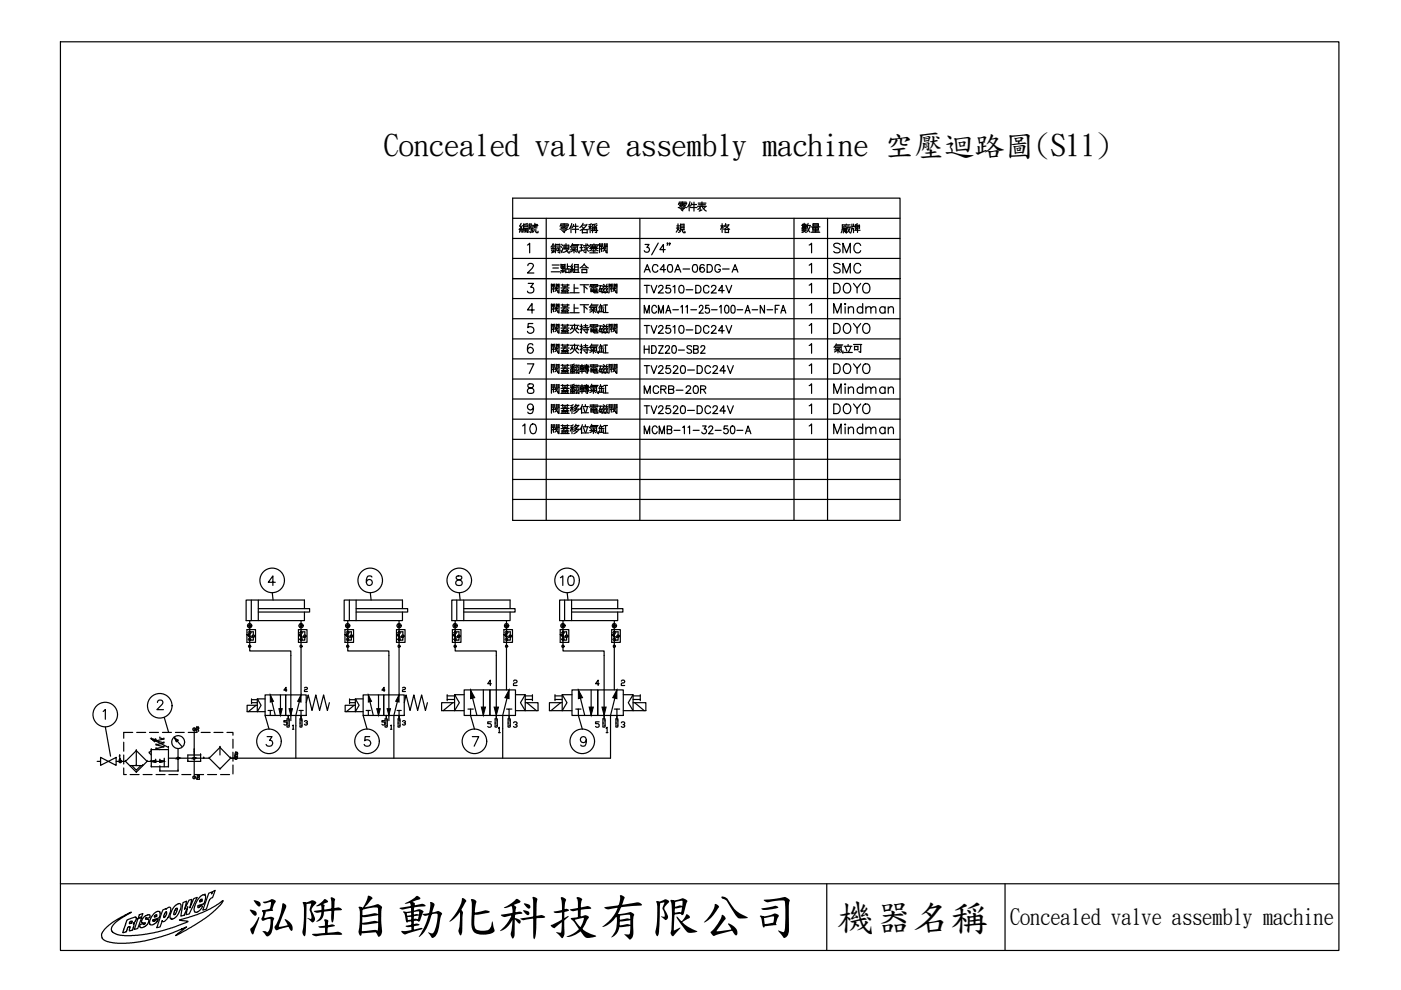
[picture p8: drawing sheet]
<svg xmlns="http://www.w3.org/2000/svg" width="297mm" height="210mm" viewBox="0 0 297 210" stroke-linecap="round" stroke-linejoin="round" font-family="sans-serif">
<defs><g id="words">
<text font-size="19" x="97" y="52.2">編號</text>
<g font-size="11.5">
<text x="166.5" y="53.3">數量</text>
<text x="172.9" y="52.9">廠牌</text>
</g>
<g font-size="10.7">
<text x="52" y="197.5">泓陞自動</text>
<text x="94.8" y="197.5">化科技有限公司</text>
</g>
<text font-size="9.7" x="139.7" y="51.2">規 格</text>
<g font-size="8">
<text x="177.4" y="196.9">機器</text>
<text x="193.5" y="196.9">名稱</text>
</g>
<g font-size="6.4">
<text x="81.4" y="32.8">Concealed valve assembly machine 空壓迴路 (S11)</text>
<text x="213.1" y="32.8">圖</text>
</g>
<g font-size="5.3">
<text x="176" y="59.3">SMC</text>
<text x="176" y="63.5">DOYO</text>
<text x="176" y="67.7">Mindman</text>
<text x="176" y="72">DOYO</text>
<text x="176" y="80.4">DOYO</text>
<text x="176" y="84.7">Mindman</text>
<text x="176" y="88.9">DOYO</text>
<text x="110.1" y="93.1">10</text>
<text x="176" y="93.1">Mindman</text>
</g>
<g font-size="4.9">
<text x="176" y="54.7">SMC</text>
<text x="135.8" y="84.7">MCRB-20R</text>
<text x="117.8" y="125.2">10</text>
</g>
<text font-size="4.8" x="214.2" y="195.8">Concealed valve assembly machine</text>
<text font-size="4.4" x="135.8" y="58.9">AC40A-06DG-A</text>
<g font-size="3.5">
<text x="59.3" y="147.8">4</text>
<text x="63.5" y="147.8">2</text>
<text x="80.1" y="147.8">4</text>
<text x="84.3" y="147.8">2</text>
<text x="59.3" y="154.9">5</text>
<text x="63.5" y="154.9">3</text>
<text x="80.1" y="154.9">5</text>
<text x="84.3" y="154.9">3</text>
</g>
</g></defs>
<path d="M12.8 8.9h271.1v192.6h-271.1z" fill="none" stroke="#000" stroke-width=".25"/>
<g fill="none" stroke="#000" stroke-width=".25">
<path d="M49.4 160.8h80M12.8 187.4h271.1M22.5 196.7l2-1.6 3.3-1.7-2.2 1.3-1.2 1-.7 1-.1 .5 .3 .5 1.4 .6 2.5 .1 2.8-.3 2.9-.5 3.4-1 2.9-1.1 .1-.2h-.2l-1.7-.3 5-1.6 2.8-1.4 1.5-1.1-.6 1.1-2.9 2.5-3.2 2.1-3.3 1.7 2.3-1.8-3.8 1.6-5.2 1.4-3.1 .5h-3.1l-1.6-.3-.8-.4-.4-.4v-1zM26.9 195.1l.7-.3a1.24 1.24 0 0 1 1.2-.3l.1 .4-.4 .7a.17 .17 0 0 0-.2 .2 .17 .17 0 0 0 .1 .2l-.2 1.2h-.3a.24 .24 0 0 1-.3 .2 .24 .24 0 0 1-.2-.3l.1-.7-.4 .3-.3 .8-.4 .2a.18 .18 0 0 1-.3 0 .18 .18 0 0 1 0-.3zM27.5 195.5l.1-.1a.26 .26 0 0 1 .3-.2 .26 .26 0 0 1 .2 .4 .26 .26 0 0 1-.3 .1l-.3 .1zM29.2 194.8l.8-.3-.8 2.4-.7 .2zM29.5 193.9l.8-.2-.3 .7-.7 .2zM30.4 194.5l1-.5a.36 .36 0 0 1 .4 .3 .36 .36 0 0 1-.4 .4h-.1a.22 .22 0 0 0-.3-.1 .22 .22 0 0 0-.1 .3h.2a.46 .46 0 0 1 .5 .3 .46 .46 0 0 1-.2 .6l-.4 .5-.7 .4h-.5l-.2-.3a.38 .38 0 0 1 .4-.5l.4-.1a.18 .18 0 0 0 .2 .2 .18 .18 0 0 0 .1-.3h-.3a.37 .37 0 0 1-.4-.3 .37 .37 0 0 1 .1-.4zM30.8 195.8h.1M32.4 195.2h.1M32.6 193.8l.8-.6 .5 .2-.1 1.1-1.1 .5a.24 .24 0 0 0-.3 .1 .24 .24 0 0 0 .1 .2h.2l.5-.3h.4l-.9 .9-.4 .2-.6-.2 .1-.8zM32.9 194.1a.21 .21 0 0 1 .3-.1 .21 .21 0 0 1 .1 .2 .21 .21 0 0 1-.3 .2 .17 .17 0 0 1-.3-.1 .17 .17 0 0 1 .2-.2z"/>
<path d="M34.5 192.9l.7-.3v.2l.6-.5a.75 .75 0 0 1 .2 1.3 2.48 2.48 0 0 1-1.4 1.8l-.2-.1v-.1l-.1 .1a1.18 1.18 0 0 1-1.1 1.4zM35 193.5a.21 .21 0 0 1 .4-.1 .21 .21 0 0 1-.1 .3l-.2 .5a.21 .21 0 0 1-.2 .3 .21 .21 0 0 1-.2-.3zM36.4 194.9h.1M37 192.1l.8-.4a.57 .57 0 0 1 .6 .2 .57 .57 0 0 1-.1 .7l-.8 1.6-.7 .6-.5 .1-.3-.4 .1-.6zM37.3 192.6a.18 .18 0 0 1 .3 0 .18 .18 0 0 1 0 .3l-.4 .8a.21 .21 0 0 1-.2 .2 .21 .21 0 0 1-.2-.2zM38.8 191.4l.8-.3-.5 1.7 1-1.9 .6-.2-.5 1.8 .9-2 .7-.2-1.7 3.5-.7 .1 .4-1.7-.8 1.9-.7 .1zM42.4 190.9a.22 .22 0 0 1 .2-.3 .22 .22 0 0 1 .3 .2l-.2 .3a.18 .18 0 0 1-.3 .2 .17 .17 0 0 1 0-.3zM42.4 190.1l.6-.4h.4l.2 .3v.5l-.4 1.2-1.2 .3a.25 .25 0 0 0 0 .5 .25 .25 0 0 0 .4-.3 .29 .29 0 0 1 .5-.1 .29 .29 0 0 1-.2 .5l-1 .8-.5-.1-.1-.6 .3-1zM42.7 191.1h.1M43.5 189.8h.1M44.3 189.4l.6-.3v.4l.2-.4 .5-.3-.5 1.5-.7 .5-.6 2-.8 .2zM175.3 187.4v14.1"/>
<path d="M213.1 187.4v14.1"/>
</g>
<!-- layer: CONNECTIONS -->
<g fill="none" stroke="#000" stroke-width=".25">
<circle cx="52.9" cy="132.7" r=".46"/>
<circle cx="52.9" cy="132.7" r=".24"/>
<circle cx="52.9" cy="137" r=".22"/>
<circle cx="63.8" cy="132.7" r=".23"/>
<circle cx="63.8" cy="137" r=".23"/>
<circle cx="63.8" cy="132.7" r=".46"/>
<circle cx="73.7" cy="132.7" r=".46"/>
<circle cx="73.7" cy="132.7" r=".24"/>
<circle cx="73.7" cy="137" r=".22"/>
<circle cx="84.6" cy="132.7" r=".23"/>
<circle cx="84.6" cy="137" r=".23"/>
<circle cx="84.6" cy="132.7" r=".46"/>
<circle cx="96.5" cy="132.7" r=".24"/>
<circle cx="96.5" cy="137" r=".22"/>
<circle cx="96.5" cy="132.7" r=".47"/>
<circle cx="107.4" cy="132.7" r=".46"/>
<circle cx="107.4" cy="137" r=".23"/>
<circle cx="107.4" cy="132.7" r=".23"/>
<circle cx="119.3" cy="132.7" r=".46"/>
<circle cx="119.3" cy="132.7" r=".24"/>
<circle cx="119.4" cy="137" r=".22"/>
<circle cx="130.3" cy="132.7" r=".46"/>
<circle cx="130.3" cy="137" r=".23"/>
<circle cx="130.3" cy="132.7" r=".23"/>
<circle cx="41.1" cy="154.6" r=".29"/>
<circle cx="25.5" cy="161.4" r=".29"/>
<circle cx="41.2" cy="164.8" r=".28"/>
<circle cx="50" cy="160.8" r=".29"/>
</g>
<!-- layer: 1 -->
<g fill="none" stroke="#000" stroke-width=".25">
<path d="M52.4 133.5h1.8v2.7h-1.8zM52.4 134.5l.4 .3-.4-.3 .5 .3-.1 .1zM52.6 134.1a1.01 1.01 0 0 1 0 1.5M52.9 133.9l.1 .1zM52.9 135.7h.1M52.9 134.8l-.5-.3 .4 .4 .1-.1-.5-.3 1.1 .7M52.9 131.6v6.4h8.8v13.7M52.9 134h.8v.6M53 135.7h.1M53.3 134.1a.96 .96 0 0 0-.1 1.5M53.3 127.2v4.4M53.4 134.8l.3 .4 .3-.4"/>
<path d="M53.7 135.2v.5h-.8M54.8 129h10.8v.8h-10.8M54.8 127.2v4.4M63.3 133.5h1.8v2.7h-1.8zM63.3 134.5l.4 .3-.4-.3 .5 .3-.1 .1zM63.5 134.1a.97 .97 0 0 1 0 1.5M63.9 135.7h.1M63.8 135.7l.1 .1zM63.8 133.9l.1 .1zM63.8 134.8l-.5-.3 .4 .4 .2-.1-.6-.3 1 .7M63.8 131.6v5.4M63.8 137.3v10l-1.1 4.4"/>
<path d="M63.8 134h.8v.6M64 135.7h.1M64.2 134.1a.93 .93 0 0 0 0 1.5M64.3 134.8l.3 .4 .4-.4M64.5 129v-1.8h-12.3v4.4h12.3v-1.8M64.6 135.2v.5h-.8M73.1 133.5h1.9v2.7h-1.9zM73.2 134.5l.4 .3-.4-.3 .5 .3-.1 .1zM73.3 134.1a1.01 1.01 0 0 1 .1 1.5M73.6 133.9l.2 .1zM73.7 135.7h.1M73.7 134.8l-.5-.3 .4 .4 .1-.1-.5-.3 1 .7"/>
<path d="M73.7 131.6v6.4h8.8v13.7M73.7 134h.8v.6M73.8 135.7h.1M74.1 134.1a.96 .96 0 0 0-.1 1.5M74.1 127.2v4.4M74.2 134.8l.3 .4 .3-.4M74.5 135.2v.5h-.8M75.5 129h10.9v.8h-10.9M75.5 127.2v4.4M84.1 133.5h1.8v2.7h-1.8zM84.1 134.5l.4 .3-.4-.3 .5 .3-.1 .1zM84.3 134.1a.97 .97 0 0 1 0 1.5"/>
<path d="M84.7 135.7h.1M84.6 135.7l.1 .1zM84.6 133.9l.1 .1zM84.6 134.8l-.5-.3 .4 .4 .2-.1-.6-.3 1 .7M84.6 134h.8v.6M84.6 131.6v5.4M84.6 137.3v10l-1.1 4.4M84.9 134.1a.93 .93 0 0 0 0 1.5M85.1 134.8l.3 .4 .4-.4M85.3 129v-1.8h-12.3v4.4h12.3v-1.8M85.4 135.2v.5h-.8M95.9 133.5h1.8v2.7h-1.8z"/>
<path d="M96 134.5l.4 .3-.4-.3 .5 .3-.1 .1zM96.2 134.1a.97 .97 0 0 1 0 1.5M96.5 135.7h.1M96.5 133.9v.1zM96.5 134.8l-.5-.3 .4 .4 .1-.1-.5-.3 1 .7M96.5 131.6v6.4h8.7v14.4M96.5 134h.8v.6M96.6 135.7h.1M96.8 134.1a.93 .93 0 0 0 0 1.5M96.8 127.2v4.4M97 134.8l.3 .4 .3-.4M97.3 135.2v.5h-.8"/>
<path d="M98.3 129h10.9v.8h-10.9M98.3 127.2v4.4M106.8 133.5h1.9v2.7h-1.9zM106.9 134.5l.4 .3-.4-.3 .5 .3-.1 .1zM107 134.1a.97 .97 0 0 1 0 1.5M107.3 134.8l-.4-.3 .4 .4 .1-.1-.5-.3 1 .7M107.4 135.7h.1M107.4 134h.8v.6M107.4 131.6v5.4M107.4 137.3v9M107.5 135.7h.1M107.8 134.1a.89 .89 0 0 0-.1 1.5"/>
<path d="M107.9 134.8l.3 .4 .3-.4M108.1 129v-1.8h-12.3v4.4h12.3v-1.8M108.2 135.2v.5h-.8M118.8 133.5h1.8v2.7h-1.8zM118.8 134.5l.4 .3-.4-.3 .5 .3-.1 .1zM119 134.1a.97 .97 0 0 1 0 1.5M119.4 135.7h.1M119.3 134.8l-.5-.3 .4 .4 .2-.1-.6-.3 1.1 .7M119.4 131.6v6.4h8.7v14.4M119.4 134h.7v.6M119.5 135.7h.1M119.7 134.1a.93 .93 0 0 0 0 1.5"/>
<path d="M119.7 127.2v4.4M119.8 134.8l.3 .4 .4-.4M120.1 135.2v.5h-.7M121.2 129h10.9v.8h-10.9M121.2 127.2v4.4M129.7 133.5h1.8v2.7h-1.8zM129.7 134.5l.4 .3-.4-.3 .5 .3v.1zM129.9 134.1a.97 .97 0 0 1 0 1.5M130.2 133.9l.1 .1zM130.2 134.8l-.5-.3 .5 .4 .1-.1-.6-.3 1.1 .7M130.3 135.7h.1M130.2 134h.8v.6"/>
<path d="M130.2 131.6v5.4M130.2 137.3v9M130.4 135.7h.1M130.6 134.1a.93 .93 0 0 0 0 1.5M130.7 134.8l.3 .4 .4-.4M131 129v-1.8h-12.4v4.4h12.4v-1.8M131 135.2v.5h-.8M26.2 157.4v1.9M28.1 155.3h-1.9v1.2M28.9 159.1h.1M28.9 159.1l-2.3 2.3M28.9 159.1v3.2"/>
<path d="M28.9 159.1l2.3 2.3M29 155.3h1.9M31.7 159.6h.1M31.7 159.6l.4 .5M31.7 155.3h1.9M32.1 159.1h.1M32.1 156.6h.1M32.1 158.9h.1M32.1 159.1l-.4 .5M32.1 158.9h3.6M32.1 156.6l3.6 1.9M32.1 156.6l.7 .6"/>
<path d="M32.1 156.6l.9 .2M32.1 158.9v3.7M32.8 157.2h.1M33 156.8h.1M33 156.8l-.2 .4M33.1 157.9h.1M33.1 157.1h.1M33.1 158.7h.1M33.1 157.9l1.6 .4M33.1 157.1l1.6 .4M33.1 158.7l.8 .2M33.9 156.5h.1"/>
<path d="M33.9 156.5l.8 .2M34.4 155.3h2M34.7 157.5h.1M34.7 156.7h.1M34.7 158.3h.1M34.7 157.5l-1.6 .4M34.7 156.7l-1.6 .4M34.7 158.3l-1.6 .4M35.7 158.9h.1M35.7 158.5h.1M35.7 158.9v3.7M37 156.5h.1"/>
<path d="M37 156.5l.7 .5M37 156.5l.4 .7M37.1 156.5l1.4 1.8M37.2 155.3h1.9M37.4 157.2h.1M37.7 157h.1M37.7 157l-.3 .2M37.7 158.7v4.8M39.9 155.3h1.9M41.2 159.3v5.5M41.2 158.9h.1M41.2 154.6h.1"/>
<path d="M41.2 154.6v5.7M41.6 154.8h.1M41.6 155h.1M41.6 154.8v.2M41.6 155h.5M41.7 154.2h.1M41.7 154.6h.1M41.7 154.2l-.1 .2M41.7 154.2h.3M41.7 154.6h.3M41.7 154.6l-.1 .2M42 154.2h.1"/>
<path d="M42 154.6h.1M42 154.2l.1 .2M42.1 154.4h.1M42.1 154.5h.1M42.1 155h.1M42.1 154.4v.1M42.1 154.5l-.1 .1M42.7 155.3h1.9M45.4 155.3h1.9M46.6 158.5h.1M46.6 158.5l2.3 2.3M46.6 158.5v1.6"/>
<path d="M46.6 158.5l-2.2 2.3M48.1 155.3h1.3v.6M49.4 156.7v1.9M49.4 159.5v1.9M49.9 159.6h.1M49.9 159.6l-.1 .1M49.9 159.6h.3M50.2 159.6h.1M50.2 159.6l.2 .1M50.4 159.7h.1M50.4 159.9h.1M50.4 159.7v.2"/>
<path d="M50.4 159.9l-.2 .1M53.3 148.2v1M53.3 148.4h1.3M53.3 149h1.3M54.3 149.5l-1.7 1.4M54.6 148.2v2.7h1.6M56.2 147.3h4.4v4.4h-4.4zM56.2 148.2h-1.6l.8 1.3-.8 1.4h-2.2v-1.4h2.2M56.8 150.6h.5v1.1M57.3 150.6h.4M57.3 147.3l1.1 4.4M59.5 147.3v4.4"/>
<path d="M60.6 147.3h4.3v4.4h-4.3zM62.7 153.9v6.9M63.4 150.6h.4v1.1M63.8 150.6h.5M64.9 149l.4-1.7 .9 3.3 .8-3.3 .8 3.3 .8-3.3 .8 3.3 .4-1.6M74.1 148.4h1.2M74.1 149h1.2M74.1 148.2v1M75.1 149.5l-1.7 1.4M75.3 148.2v2.7h1.7M77 147.3h4.4v4.4h-4.4zM77 148.2h-1.7l.8 1.3-.8 1.4h-2.1v-1.4h2.1"/>
<path d="M77.6 150.6h.5v1.1M78.1 150.6h.4M78.1 147.3l1 4.4M80.2 147.3v4.4M81.4 147.3h4.3v4.4h-4.3zM83.5 153.9v6.9M84.2 150.6h.4v1.1M84.6 150.6h.5M85.7 149l.4-1.7 .8 3.3 .8-3.3 .8 3.3 .9-3.3 .8 3.3 .4-1.6M94.8 147.3v1.3M94.8 147.5h1.6M94.8 148.3h1.6"/>
<path d="M96 149l-2 1.7M96.4 147.3v3.4h2M98.4 146.3h5.5v5.4h-5.5zM98.4 147.3h-2l1 1.7-1 1.7h-2.8v-1.7h2.8M99.2 150.3h.6v1.4M99.8 150.3h.6M99.8 146.3l1.3 5.4M102.5 146.3v5.4M103.9 146.3h5.4v5.4h-5.4zM105 152.4h.4v1.7l-.2 .1-.2-.1zM105 153.3h.2M105.2 152.8h.2"/>
<path d="M105.2 153.8h.2M107.4 150.3h.5v2.1M107.7 152.4h.5v1.7l-.3 .1-.2-.1zM107.7 153.3h.2M107.9 146.3l-1.3 5.4v9.1M107.9 152.8h.3M107.9 153.8h.3M108 150.3h.5M109.3 147.3h2.1l-1.1 1.7 1.1 1.7h2.7v-1.7h-2.7M111.4 147.3v3.4h-2.1M111.4 147.5h1.5M111.4 148.3h1.5"/>
<path d="M111.7 149l2 1.7M112.9 147.3v1.3M117.7 147.5h1.5M117.7 148.3h1.5M117.7 147.3v1.3M118.9 149l-2.1 1.7M119.2 147.3v3.4h2.1M121.3 146.3h5.4v5.4h-5.4zM121.3 147.3h-2.1l1 1.7-1 1.7h-2.7v-1.7h2.7M122.1 150.3h.5v1.4M122.6 150.3h.6M122.6 146.3l1.4 5.4"/>
<path d="M125.3 146.3v5.4M126.7 146.3h5.5v5.4h-5.5zM127.8 152.4h.5v1.7l-.2 .1-.3-.1zM127.8 153.3h.3M128.1 152.8h.2M128.1 153.8h.2M130.2 150.3h.6v2.1M130.6 152.4h.4v1.7l-.2 .1-.2-.1zM130.6 153.3h.2M130.8 152.8h.2M130.8 153.8h.2M130.8 146.3l-1.4 5.4v9.1"/>
<path d="M130.8 150.3h.6M132.2 147.3h2l-1 1.7 1 1.7h2.7v-1.7h-2.7M134.2 147.3v3.4h-2M134.2 147.5h1.5M134.2 148.3h1.5M134.6 149l2 1.7M135.7 147.3v1.3M20.6 161.4h.7M21.3 160.6l1.7 .8-1.7 .9zM23 161.4l1.6-.8v1.7zM24.6 161.4h2M25.3 161h.2"/>
<path d="M25.4 160.2h.1M25.4 161h.1M25.4 160.2l-.1 .1M25.4 160.2v.8M25.5 161h.1M25.5 161.4h.1M26.2 162.8v1.4h.6M26.2 160.1v1.9M26.6 161.4h.1M26.6 161.4l2.3 2.3M27.5 162.3h2.8M27.6 164.2h1.9"/>
<path d="M28 162.3l.9 1 1-1M28.9 163.7h.1M28.9 162.3h.1M30.3 162.3h.1M30.3 164.2h1.9M31.2 161.4h.1M31.2 161.4l-2.3 2.3M31.2 161.4h3.6M32.1 161.4h.1M32.1 162.6h.1M32.1 162.6h3.6M32.1 161.4l.9 .2"/>
<path d="M33 161.2h.1M33 161.6h.1M33 161.2l-.9 .2M33 161.2v.4M33.1 164.2h1.9M33.9 162.6h.1M33.9 161.6h.1M33.9 161.2h.1M33.9 163.5h.1M33.9 161.2v.4M33.9 162.6v.9M33.9 161.2l.9 .2"/>
<path d="M33.9 163.5h3.8M34.8 161.4h.1M34.8 161h.1M34.8 161.4l-.9 .2M34.8 161v1.6M35.7 160.8h7.5M35.7 162.6h.1M35.8 164.2h1.9M37.7 160.8h.1M37.7 163.5h.1M38.6 164.2h1.9M39.8 161.4h.1"/>
<path d="M39.8 161.4h2.7M41.2 164.8h.1M41.3 164.2h1.9M41.8 165h.1M41.8 165.2h.1M41.8 165v.2M41.8 165.2h.5M41.9 164.4h.1M41.9 164.9h.1M41.9 164.4l-.1 .2M41.9 164.4h.2M41.9 164.9h.2"/>
<path d="M41.9 164.9l-.1 .1M42.1 164.4h.1M42.1 164.9h.1M42.1 164.4l.2 .2M42.3 164.6h.1M42.3 164.7h.1M42.3 165.2h.1M42.3 164.6v.1M42.3 164.7l-.2 .2M42.5 160.1h.1M42.5 161.4h.1M42.5 160.1h-2.7v1.3"/>
<path d="M42.5 160.1v1.3M43.2 160.8h.1M43.2 160.8h1.2M44 164.2h1.9M44.4 160.8h.1M44.4 160.8l2.2 2.2M46.6 163h.1M46.8 164.2h1.9M48 160.8h.1M48.9 160.8h.1M48.9 160.8l-2.3 2.2M48.9 160.8h1.1"/>
<path d="M49.4 162.2v1.9M49.8 160.2h.1M49.8 160.4h.1M49.8 160.2v.2M49.8 160.4h.6M49.9 160h.1M49.9 160h.3M49.9 160l-.1 .2M50 160.8h.1M50.2 160h.1M50.4 160.4h.1"/>
<circle cx="52.9" cy="135.7" r=".07"/>
<circle cx="52.9" cy="135.8" r=".12"/>
<circle cx="52.9" cy="133.9" r=".11"/>
<circle cx="53.7" cy="134.8" r=".23"/>
<circle cx="63.8" cy="133.9" r=".13"/>
<circle cx="63.8" cy="135.8" r=".12"/>
<circle cx="64.6" cy="134.9" r=".23"/>
<circle cx="73.7" cy="135.7" r=".07"/>
<circle cx="73.7" cy="135.8" r=".12"/>
<circle cx="73.7" cy="133.9" r=".11"/>
<circle cx="74.5" cy="134.8" r=".24"/>
<circle cx="84.6" cy="133.9" r=".13"/>
<circle cx="84.6" cy="135.8" r=".12"/>
<circle cx="85.4" cy="134.9" r=".23"/>
<circle cx="96.5" cy="133.9" r=".11"/>
<circle cx="96.5" cy="135.8" r=".11"/>
<circle cx="96.5" cy="135.8" r=".09"/>
<circle cx="96.5" cy="134" r=".08"/>
<circle cx="97.3" cy="134.8" r=".24"/>
<circle cx="107.4" cy="133.9" r=".05"/>
<circle cx="107.4" cy="135.8" r=".12"/>
<circle cx="107.4" cy="135.7" r=".07"/>
<circle cx="107.4" cy="133.9" r=".11"/>
<circle cx="107.4" cy="133.9" r=".07"/>
<circle cx="108.2" cy="134.9" r=".24"/>
<circle cx="119.3" cy="135.7" r=".07"/>
<circle cx="119.4" cy="135.8" r=".11"/>
<circle cx="119.4" cy="133.9" r=".11"/>
<circle cx="119.4" cy="134" r=".09"/>
<circle cx="119.4" cy="133.9" r=".05"/>
<circle cx="120.2" cy="134.8" r=".23"/>
<circle cx="130.3" cy="135.8" r=".08"/>
<circle cx="130.3" cy="133.9" r=".12"/>
<circle cx="130.3" cy="135.8" r=".12"/>
<circle cx="130.3" cy="133.9" r=".07"/>
<circle cx="131" cy="134.9" r=".23"/>
<circle cx="37.8" cy="157.3" r="1.36"/>
<circle cx="37.8" cy="160.8" r=".2"/>
<circle cx="41.2" cy="160.8" r=".18"/>
</g>
<g fill="#000" stroke="#000" stroke-width=".21">
<path d="M32.1 156.6l.9 .2-.2 .4zM37 156.5l.7 .5-.3 .2zM57.3 147.3l.7 1.4-.7 .2zM59.1 150.3h.7l-.3 1.4zM61.3 150.3h.7l-.3 1.4zM78.1 147.3l.7 1.4-.7 .2zM79.9 150.3h.7l-.4 1.4zM82.1 150.3h.7l-.3 1.4zM99.8 146.3l.9 1.6-.9 .2zM102.1 149.9h.8l-.4 1.8zM104.8 149.9h.9l-.5 1.8zM107.9 146.3v1.8l-.9-.2z"/>
<path d="M122.6 146.3l.9 1.6-.9 .2zM124.9 149.9h.9l-.5 1.8zM127.6 149.9h.9l-.4 1.8zM130.8 146.3v1.8l-.9-.2zM32.1 161.4l.9-.2v.4zM33.9 161.2l.9 .2-.9 .2zM37.6 160.8h.4l-.4 .1zM37.6 160.6h.3l-.3 .2zM37.6 160.6h.3zM37.6 160.8l.3-.2 .1 .2zM41 160.8h.3l-.3 .1zM41 160.9h.3z"/>
<path d="M41 160.8l.3-.2v.2zM41 160.9l.3-.1z"/>
<path d="M37.6 160.9h.3zM37.6 160.9l.4-.1z"/>
<path d="M41 160.6v.2l.3-.2zM41 160.6h.3z"/>
</g>
<g fill="none" stroke="#000" stroke-width=".25">
<path d="M108.7 42h82.1v68.3h-82.1zM108.7 54.8h82.1M108.7 50.6h82.1M108.7 46.3h82.1M115.8 46.3v64M120.9 53h1.3M121.1 52.4h1.3M121.2 52.1h1.4M121.3 48.6h1.4M121.4 51.9h1.4M121.5 48h1.1M121.6 57.8h1.2"/>
<path d="M121.6 53l.6 .5M121.8 56.1h.8M121.8 57.2h.8M121.8 56.6h.8M122 47.5v1.9M122 52.5l-.2 .3M122.4 52.9l.3 .7M122.4 52.3v.7M122.6 56.1v1.7M122.8 53.2v.5M123 51.9h.6M123 52.5h.6"/>
<path d="M123.3 51.9v1.2M123.3 48l.5 .4M123.4 57.8v-.7l1 .1v.6M123.4 57.8h1M123.4 56.8h1M123.5 48.6v.8M123.5 49.3h1M123.5 48.7h1M123.5 47.7h.9M123.6 53l-.6 .3M123.6 47.3l-.7 .9M123.7 52.1h1.1"/>
<path d="M123.8 52.3l.2 .3M123.8 56l.9 .8M123.9 56l-.9 .8M124.1 52.9l-.4 .3M124.2 51.7v1.9l-.3-.2M124.3 52.6l.5 .7M124.5 47.6l-.8 .9-.7 .4M124.5 48.6v.8M124.5 51.7l.2 .3M124.8 52.4l-.4 .3M124.8 48.1h.6M125 53.6h1.7"/>
<path d="M125 52.7h1.8M125.1 48.1l-.3 .6M125.1 47.6v1.7M125.1 48.1l.3 .5M125.2 51.9h1.7M125.2 52.5h1.4M125.2 51.8l-.2 .5M125.3 52.2h1.2M125.4 48.9h1.3M125.4 47.4l-.6 .3M125.5 53.2h.9M125.5 47.7l.2 .3"/>
<path d="M125.6 52v.7l-.6 .5M125.6 48.1v1.2M125.6 48.2h.9M125.6 48.5h.9M125.9 52.9v.7M125.9 47.6l.2 .3M125.9 51.7v.2M126 48.1v.7M126.2 52.7l.6 .5M126.2 52v.7M126.5 48.1v1.2l-.3-.1M126.5 47.4l-1 .2"/>
<path d="M126.6 47.7l-.4 .3M126.9 51.9l-.3 .3M127.1 51.7v1.9M127.1 51.7h.6M127.1 52.3h.6M127.1 52h.6M127.5 52.6v.8M127.6 52.3l-.3 .5M127.7 51.7v.5M127.9 52.4l.2 .5 .4 .4M128.1 51.7h.6M128.1 52.3h.6"/>
<path d="M128.1 52h.6M128.1 52.4l.2 .1M128.1 51.7v.5M128.3 52.7l-.4 .6M128.5 52.6l-.9 .1M128.5 53.1v.2M128.7 51.7v2l-.3-.3M135.7 46.3v64M168.3 46.3v64M171.6 56.2l.5-.3v2M175.5 46.3v64M190.8 59.1h-82.1h82.1"/>
<path d="M108.7 71.9h82.1M108.7 67.6h82.1M108.7 63.3h82.1M108.7 76.1h82.1M111.8 77.1h1.4l-1 2.1M112 60.1h1.1l-.6 .8a.64 .64 0 0 1 .7 .7 .64 .64 0 0 1-.9 .5l-.3-.1-.2-.3M113 68.6h-1l-.1 .9a.72 .72 0 0 1 1.1-.1 .72 .72 0 0 1-.1 1.1 .72 .72 0 0 1-1.1-.3M113 73.2a.59 .59 0 0 0-.9-.2 1.24 1.24 0 0 0 .3 1.9 .63 .63 0 0 0 .7-.6 .63 .63 0 0 0-.6-.6 .63 .63 0 0 0-.7 .5M113.3 65.7h-1.5l1-1.3v2M116.9 60.2v1.9M116.9 64.4v1.9M116.9 68.7v1.9"/>
<path d="M116.9 73v1.9M116.9 77.2v1.9M116.9 60.3h.6M116.9 60.8h.6M116.9 60.6h.6M116.9 64.5h.6M116.9 65h.6M116.9 64.8h.6M116.9 68.8h.6M116.9 69.3h.6M116.9 69.1h.6M116.9 73h.6"/>
<path d="M116.9 73.5h.6M116.9 73.3h.6M116.9 77.3h.6M116.9 77.8h.6M116.9 77.6h.6M117.3 61.2v.7M117.3 65.4v.7M117.3 69.7v.7M117.3 74v.6M117.3 78.2v.7M117.4 60.8l-.3 .5M117.4 65.1l-.3 .5"/>
<path d="M117.4 69.4l-.3 .5M117.4 73.6l-.3 .5M117.4 77.9l-.3 .5M117.5 60.2v.6M117.5 64.4v.6M117.5 68.7v.6M117.5 73v.5M117.5 77.2v.6M117.7 60.9l.2 .5 .4 .4M117.7 65.2l.2 .5 .4 .3v-.2M117.7 69.4l.2 .5 .4 .4M117.7 73.7l.2 .5 .4 .4"/>
<path d="M117.7 77.9l.2 .6 .4 .3v-.2M117.9 60.3h.6M117.9 60.8h.6M117.9 60.6h.6M117.9 60.9l.2 .2M117.9 60.2v.6M117.9 64.4v.6M117.9 68.7v.6M117.9 73v.5M117.9 77.2v.6M117.9 64.5h.6M117.9 65h.6"/>
<path d="M117.9 64.8h.6M117.9 65.2l.2 .1M117.9 68.8h.6M117.9 69.3h.6M117.9 69.1h.6M117.9 69.4l.2 .2M117.9 73h.6M117.9 73.5h.6M117.9 73.3h.6M117.9 73.7l.2 .1M117.9 77.3h.6M117.9 77.8h.6"/>
<path d="M117.9 77.6h.6M117.9 77.9l.2 .2M118.1 61.2l-.5 .6M118.1 65.5l-.5 .5M118.1 69.8l-.5 .5M118.1 74l-.5 .6M118.1 78.3l-.5 .5M118.3 61.1l-.9 .2M118.3 61.6v.2M118.3 70.1v.2M118.3 74.4v.2M118.3 65.4l-.9 .1"/>
<path d="M118.3 69.7l-.9 .1M118.3 73.9l-.9 .2M118.3 78.2l-.9 .1M118.5 60.2v2l-.3-.3M118.5 64.4v2l-.3-.2M118.5 69.4v1.3l-.3-.2M118.5 73.6v1.3l-.3-.2M118.5 77.2v2l-.3-.2M118.5 68.7v.7M118.5 73v.6M118.9 62.1h1.8M118.9 66.4h1.8"/>
<path d="M118.9 70.6h1.8M118.9 74.9h1.8M118.9 79.1h1.8M118.9 60.4h.8M118.9 61.1h1.8M118.9 64.7h.8M118.9 65.3h1.8M118.9 68.9h.8M118.9 69.6h1.8M118.9 73.2h.8M118.9 73.8h1.8M118.9 77.4h.8"/>
<path d="M118.9 78.1h1.8M119.2 62.1v-.4h1.2v.4M119.2 66.4v-.4h1.2v.4M119.2 70.6v-.4h1.2v.4M119.2 74.9v-.4h1.2v.4M119.2 79.1v-.3h1.2v.3M119.3 60.8h1.1M119.3 65h1.1M119.3 69.3h1.1M119.3 73.5h1.1M119.3 77.8h1.1M119.3 60.3v.3"/>
<path d="M119.3 64.5v.4M119.3 68.8v.3M119.3 73v.4M119.3 77.3v.4M119.6 61.7v.4M119.6 66v.4M119.6 70.2v.4M119.6 74.5v.4M119.6 78.8v.3M119.7 61.1l-.4 .4M119.7 65.3l-.4 .5M119.7 69.6l-.4 .4"/>
<path d="M119.7 73.8l-.4 .5M119.7 78.1l-.4 .4M119.8 60.6v.5M119.8 64.8v.5M119.8 69.1v.5M119.8 73.3v.5M119.8 77.6v.5M119.9 60.4h.8M119.9 64.7h.8M119.9 68.9h.8M119.9 73.2h.8M119.9 77.4h.8"/>
<path d="M120 61.7v.4M120 66v.4M120 70.2v.4M120 74.5v.4M120 78.8v.3M120.2 61.3l.4 .3M120.2 65.5l.4 .3M120.2 69.8l.4 .3M120.2 74.1l.4 .3M120.2 78.3l.4 .3M120.3 60.3v.3M120.3 64.5v.4"/>
<path d="M120.3 68.8v.3M120.3 73v.4M120.3 77.3v.4M120.3 61.5l-1.3 .1M120.3 65.7l-1.3 .1M120.3 70l-1.3 .1M120.3 74.3l-1.3 .1M120.3 78.5l-1.3 .1M120.9 62.1h1.9M120.9 66.3h1.9M120.9 69h1.9M120.9 73.2h1.9"/>
<path d="M121 77.9h.8M121 77.6l.1 .1M121 79.1v-.7h.7v.7M121 79.1h.7M121.1 78.8h.6M121.3 69.5l.2 .3M121.3 73.7l.2 .4M121.3 69.2l-.3 .7M121.3 73.4l-.3 .8M121.4 77.4v1.7M121.4 77.9l.5 .4M121.4 77.9l-.5 .4"/>
<path d="M121.7 60.3v1.8M121.7 61.1h.9M121.7 64.5v1.8M121.7 65.3h.9M121.7 77.5l-.1 .2M121.7 77.2l-.8 .2M121.8 77.4h.5M121.8 69.4a1.29 1.29 0 0 1-.9 1.3M121.8 68.7v.8M121.8 73v.1a1.54 1.54 0 0 1-.9 1.8M121.8 69.6l.3 .6 .5 .4M121.8 73.9l.3 .6 .5 .4"/>
<path d="M121.9 77.7l.1 .3M122.1 78.3l-.2 .4M122.3 77.4v1.7h-.3M122.4 69.5l.3 .4M122.4 73.8l.3 .3M122.5 77.4h.3M122.5 77.7l.1 .3M122.5 69.2l-.4 .6M122.5 73.4l-.4 .7M122.7 78.3l-.3 .4M122.8 77.4v1.8l-.4-.2M123 78.8h.8"/>
<path d="M123 69.2h.5M123 73.4h.5M123 60.4h1.8M123 64.6h1.8M123 77.5h.7M123 77.7h.7v.7h-.7zM123.1 78.1h.6M123.3 68.8v1.8l-.3-.1M123.3 73v1.9l-.3-.2M123.4 77.3v1.8M123.5 69.6l-.5 .3M123.5 73.8l-.5 .4"/>
<path d="M123.6 69.9h1.2M123.6 74.2h1.2M123.6 69.5h1.2M123.6 73.7h1.2M123.8 69.1h.8M123.8 73.3h.8M123.8 78.7h1M123.8 60.7l.7 .6M123.8 65l.7 .5M123.9 60.4v1.7M123.9 64.6v1.7M123.9 70.1l.2 .2"/>
<path d="M123.9 74.4l.2 .2M123.9 78.4h.9M123.9 77.4h.8M124 77.7h.7v.5h-.7zM124 77.9h.7M124 78.7l.2 .2M124.1 68.8v.6M124.1 73v.7M124.4 77.3v1.1M124.5 69.6v1l-.4-.1M124.5 73.8v1.1l-.4-.1M124.6 78.4v.7h-.3"/>
<path d="M124.7 78.3l.1 .2M125 65.7h1.3M125 74.3h1.3M125.1 66.2l.6-.5 .6 .5M125.1 74.7l.6-.5 .6 .6M125.1 60.3h1.6M125.1 68.8h1.6M125.1 77.4h1.6M125.2 60.6h1.6M125.2 65.2h1.3M125.2 69.1h1.6M125.2 73.7h1.3"/>
<path d="M125.2 77.6h1.6M125.2 60.5l-.2 .3M125.2 69l-.2 .4M125.2 77.5l-.2 .4M125.3 65.3l.2 .3M125.3 73.8l.2 .3M125.3 61.3h1.3M125.3 61.8h1.3M125.3 61.6h1.3M125.3 64.9h1.3M125.3 69.8h1.3M125.3 70.3h1.3"/>
<path d="M125.3 70.1h1.3M125.3 73.4h1.3M125.3 78.3h1.3M125.3 78.8h1.3M125.3 78.6h1.3M125.3 61.3v.6M125.3 69.8v.6M125.3 78.3v.6M125.3 60.7l.3 .1M125.3 69.2l.3 .1M125.3 77.7l.3 .1M125.5 64.4l-.5 .8"/>
<path d="M125.5 72.9l-.5 .8M125.5 64.7h1.3M125.5 73.2h1.3M125.7 61l-.4 .1M125.7 69.5l-.4 .1M125.7 78l-.4 .1M125.8 65.2v1.2M125.8 73.7v1.2M125.9 60.3v1.6M125.9 68.8v1.6M125.9 77.4v1.5M126.1 61l.5 .1"/>
<path d="M126.1 69.5l.5 .1M126.1 78l.5 .1M126.1 65.3l-.2 .3M126.1 73.8l-.2 .3M126.5 65v.7M126.5 73.5v.8M126.5 60.7l-.4 .1M126.5 69.2l-.4 .2M126.5 77.7l-.4 .2M126.5 65.7l.4 .7M126.5 74.2l.4 .7M126.6 61.3v.6"/>
<path d="M126.6 69.8v.6M126.6 78.3v.6M126.8 61.8v.3h-.7l-.3-.3M126.8 70.3v.3h-.7l-.3-.2M126.8 78.8v.3h-.7l-.3-.2M126.8 60.5l-.2 .3M126.8 69l-.2 .3M126.8 77.5l-.2 .3M126.9 65.9v.5M126.9 74.5v.4M127 65.3h1M127 73.8h1"/>
<path d="M127 60.6h.7M127 69.1h.7M127 77.6h.7M127.2 66.1h.7M127.2 74.6h.7M127.2 65.5v.7M127.2 74.1v.6M127.2 61.8v-.6h.4v.6l-.4 .1M127.2 70.3v-.6h.4v.6l-.4 .1M127.2 78.8v-.6h.4v.6l-.4 .1M127.2 64.9h.7M127.2 73.4h.7"/>
<path d="M127.3 64.5l-.3 .6M127.3 73l-.3 .6M127.3 60.5l-.3 1.1M127.3 69.1l-.3 1M127.3 77.6l-.3 1M127.5 64.8v1.3M127.5 73.3v1.3M127.6 61.8v.1M127.6 70.3v.1M127.6 78.8v.1M127.7 61.1l.3 .4M127.7 69.7l.3 .3"/>
<path d="M127.7 78.2l.3 .3M127.8 60.7h1.1M127.8 69.2h1.1M127.8 77.7h1.1M127.9 66.3h1M127.9 74.8h1M127.9 60.3l.3 .2M127.9 65.5v.7M127.9 74.1v.6M127.9 68.8l.3 .2M127.9 77.3l.3 .2M128 60.6l-.2 .6"/>
<path d="M128 69.2l-.2 .5M128 77.7l-.2 .5M128 64.7h.8M128 73.2h.8M128.1 61.8l.2 .3M128.1 70.3l.2 .3 .5-.1M128.1 78.8l.2 .3M128.2 70.5l-.6 .1M128.2 61.1l-.6 1 .6-.2M128.2 69.6l-.6 1M128.2 78.1l-.6 1 .6-.1M128.4 64.7v1.6"/>
<path d="M128.4 73.2v1.6M128.4 61.1l.3 .4M128.4 69.7l.3 .3M128.4 78.2l.3 .3M128.7 60.6l-.2 .5M128.7 69.2l-.2 .5M128.7 77.7l-.2 .5M128.7 60.3l-.2 .3M128.7 68.8l-.2 .3M128.7 77.3l-.2 .3M128.8 61.8l.2 .3M128.8 70.3l.2 .3"/>
<path d="M128.8 78.8l.2 .3M128.9 61.1l-.6 1 .5-.2M128.9 69.6l-.6 1M128.9 78.1l-.6 1 .5-.1M129.1 60.2v1.9M129.1 68.7v1.9M129.1 77.2v1.9M129.1 60.3h.7M129.1 60.8h.7M129.1 60.6h.7M129.1 68.8h.7M129.1 69.3h.7"/>
<path d="M129.1 69.1h.7M129.1 77.3h.7M129.1 77.8h.7M129.1 77.6h.7M129.6 61.2v.7M129.6 69.7v.7M129.6 78.2v.7M129.7 60.8l-.3 .5M129.7 69.4l-.3 .5M129.7 77.9l-.3 .5M129.8 60.2v.6M129.8 68.7v.6"/>
<path d="M129.8 77.2v.6M130 60.9l.1 .5 .4 .4M130 69.4l.1 .5 .4 .4M130 77.9l.1 .6 .4 .3M130.2 60.3h.6M130.2 60.8h.6M130.2 60.6h.6M130.2 60.9l.2 .2M130.2 60.2v.6M130.2 68.7v.6M130.2 77.2v.6M130.2 68.8h.6"/>
<path d="M130.2 69.3h.6M130.2 69.1h.6M130.2 69.4l.2 .2M130.2 77.3h.6M130.2 77.8h.6M130.2 77.6h.6M130.2 77.9l.2 .2M130.4 61.2l-.5 .6M130.4 69.8l-.5 .5M130.4 78.3l-.5 .5M130.6 61.1l-.9 .2M130.6 61.6v.2"/>
<path d="M130.6 70.1v.2M130.6 78.6v.2M130.6 69.7l-.9 .1M130.6 78.2l-.9 .1M130.8 60.2v2l-.3-.3M130.8 69.4v1.3l-.3-.2M130.8 77.2v2l-.3-.2M130.8 68.7v.7M136.6 66.4v-1.7l.5 1.7 .6-1.7v1.7M136.6 60.5h1.1M136.6 69h1.1M136.6 73.3v1.6"/>
<path d="M136.6 74.1h1M136.6 77.5h1.1M137.1 60.5v1.6M137.1 69v1.7M137.1 77.5v1.7M137.6 73.3v1.6M138 60.5l.6 1.6 .7-1.6M138 69l.6 1.7 .7-1.7M138 77.5l.6 1.7 .7-1.7M138.2 73.3a.82 .82 0 0 1 1 .8 .82 .82 0 0 1-1 .8zM139.2 65.2a.5 .5 0 0 0-.6-.5 .5 .5 0 0 0-.4 .7v.4a.5 .5 0 0 0 .4 .6 .5 .5 0 0 0 .6-.4M139.6 66.4v-1.7l.5 1.7 .6-1.7v1.7"/>
<path d="M139.6 60.9l.3-.4h.4l.3 .3-.2 .6-.8 .7h1.1M139.6 69.4l.3-.4h.4l.3 .3-.2 .6-.8 .8h1.1M139.6 73.3h1l-1 1.6h1M139.6 77.9l.3-.4h.4l.3 .5-1 1.2h1.1M141.1 73.7l.3-.4 .5 .1v.5l-.9 1h1M141.2 66.4l.5-1.7 .5 1.7M141.4 65.8h.7M142.1 60.5h-.8l-.1 .7a.58 .58 0 0 1 .9 0 .58 .58 0 0 1-.1 .9 .58 .58 0 0 1-.9-.3M142.1 69h-.8l-.1 .7a.58 .58 0 0 1 .9 0 .58 .58 0 0 1-.1 .9 .58 .58 0 0 1-.9-.3M142.1 77.5h-.8l-.1 .7a.58 .58 0 0 1 .9 0 .58 .58 0 0 1-.1 .9 .58 .58 0 0 1-.9-.3M142.6 73.3a.48 .48 0 0 1 .7 .3l.1 .4a.71 .71 0 0 1-.5 .9 1.11 1.11 0 0 1-.3-1.6zM142.6 65.7h1.2"/>
<path d="M142.7 60.8l.4-.3v1.6M142.7 69.3l.4-.3v1.7M142.8 77.9l.1-.3 .5-.1 .3 .5-1 1.2h1.1M143.8 74.2h1.3M144.2 60.6a.51 .51 0 0 1 .7 .2l.1 .4a.7 .7 0 0 1-.6 .9 .99 .99 0 0 1-.2-1.5zM144.2 69.1a.51 .51 0 0 1 .7 .2l.1 .4a.73 .73 0 0 1-.6 1 1.04 1.04 0 0 1-.2-1.6zM144.3 65.1l.4-.4v1.7M144.5 77.6a.54 .54 0 0 1 .8 .3v.3a.68 .68 0 0 1-.6 1 1.09 1.09 0 0 1-.2-1.6zM145.4 65.1l.3-.4v1.7M145.5 61.4h1.4M145.5 69.9h1.4M145.8 78.5h1.4"/>
<path d="M146.5 65.7h1.2M146.6 73.5l-.3-.2h-.5l-.1 .2 .1 .4 .7 .3 .1 .5a.63 .63 0 0 1-.9 0M147.1 74.1l.8-.1 .1-.6-.9-.1v1.6l.9-.1v-.6l-.3-.1M147.5 60.5h.6a.85 .85 0 0 1 .5 .8 .85 .85 0 0 1-.5 .8h-.6zM147.5 69h.6a.88 .88 0 0 1 .5 .8 .88 .88 0 0 1-.5 .9h-.6zM147.8 77.5h.6a.88 .88 0 0 1 .5 .9 .88 .88 0 0 1-.5 .8h-.6zM148.3 65.2l.2-.5 .4 .1 .1 .3-.1 .5-.7 .8h.9M148.6 73.7l.3-.4h.4l.1 .3-.2 .5-.7 .8h1M150.3 60.9a.59 .59 0 0 0-.7-.4 .59 .59 0 0 0-.4 .6v.4a.59 .59 0 0 0 .4 .6 .59 .59 0 0 0 .7-.4M150.3 64.7h-.7v.8a.51 .51 0 0 1 .7 0 .51 .51 0 0 1-.1 .7 .51 .51 0 0 1-.7-.1M150.3 69.4a.59 .59 0 0 0-.7-.4 .59 .59 0 0 0-.4 .7v.3a.58 .58 0 0 0 .4 .7 .58 .58 0 0 0 .7-.5M150.7 77.9a.61 .61 0 0 0-.8-.4 .61 .61 0 0 0-.4 .7 .67 .67 0 0 0 .2 .9 .67 .67 0 0 0 1-.3"/>
<path d="M150.9 60.9l.3-.4h.3l.3 .3-.2 .6-.8 .7h1.1M150.9 69.4l.3-.4h.3l.3 .3-.2 .6-.8 .8h1.1M150.9 65.7h1.1M151.2 77.9l.3-.4 .5 .2v.5l-.9 1h1.1M152.6 65.1l.3-.4v1.7M153.5 61.6h-1.2l.8-1.1v1.6M153.5 70.1h-1.2l.8-1.1v1.7M153.8 64.8l.4-.1a1.08 1.08 0 0 1 0 1.7h-.2a1.13 1.13 0 0 1-.2-1.6zM153.8 78.6h-1.2l.8-1.1v1.7M153.9 60.5l.6 1.6 .6-1.6M153.9 69l.6 1.7 .6-1.7M154.2 77.5l.6 1.7 .7-1.7"/>
<path d="M155.1 64.8l.4-.1a1.08 1.08 0 0 1 0 1.7l-.4-.1-.1-.2zM156.3 65.7h1.2M158 66.4l.5-1.7 .5 1.7M158.2 65.8h.7M159.5 65.7h1.1M162.1 64.7v1.7l-.9-1.7v1.7M162.6 65.7h1.2M164.4 65.5h.5M165.2 64.7h-.8v1.7M165.6 66.4l.5-1.7 .5 1.7M165.7 65.8h.7M171.6 60.5l.5-.4v2"/>
<path d="M171.6 64.7l.5-.3v2M171.6 69l.5-.4v2.1M171.6 73.3l.5-.4v2M171.6 77.5l.5-.4v2.1M176.9 74.2h1.3M177.1 73.8l.3 .3M177.6 74.2l.6 .5M177.6 74.2l-.7 .4M177.7 73.7v1.1M178 73.8l-.2 .3M178.3 73.5v.7M178.3 74.2l.4 .6"/>
<path d="M179.2 73.6l.3 .8M180.3 73.6l-.5 1.1M181.2 73.4v.8M181.2 74.1h.7M181.9 73.4v.8M182.5 73v1.7l-.4-.1M108.7 93.1h82.1M108.7 88.9h82.1M108.7 84.6h82.1M108.7 80.4h82.1M108.7 97.4h82.1M112 81.5a.45 .45 0 0 0 .2 .7 .75 .75 0 0 1 .8 .2 .75 .75 0 0 1 .1 .8l-.4 .2-.8-.2a.63 .63 0 0 1 .5-.9l.4-.1a.42 .42 0 0 0 .2-.7z"/>
<path d="M113.1 86.3a.63 .63 0 0 1-.8 .6 .63 .63 0 0 1-.4-.9 .63 .63 0 0 1 1.1 0 1.72 1.72 0 0 1-.2 1.6 .62 .62 0 0 1-.9-.2M116.9 81.5v1.9M116.9 85.7v1.9M116.9 90v1.9M116.9 81.6h.6M116.9 82.1h.6M116.9 81.8h.6M116.9 85.8h.6M116.9 86.3h.6M116.9 86.1h.6M116.9 90.1h.6M116.9 90.4h.6"/>
<path d="M117.3 82.5v.7M117.3 86.7v.7M117.3 91v.7M117.4 82.1l-.3 .5M117.4 86.4l-.3 .5M117.4 90.7l-.3 .5M117.5 81.5v.6M117.5 85.7v.6M117.5 90v.6h-.6M117.7 82.2l.2 .5 .4 .4M117.7 86.5l.2 .5 .4 .3v-.2M117.7 90.7l.2 .5 .4 .4"/>
<path d="M117.9 81.5v.6M117.9 85.7v.6M117.9 90v.6h.6M117.9 81.6h.6M117.9 82.1h.6M117.9 81.8h.6M117.9 82.2l.2 .2M117.9 85.8h.6M117.9 86.3h.6M117.9 86.1h.6M117.9 86.5l.2 .1M117.9 90.1h.6"/>
<path d="M117.9 90.4h.6M117.9 90.7l.2 .2M118.1 82.5l-.5 .6M118.1 86.8l-.5 .5M118.1 91.1l-.5 .5M118.3 82.9v.2M118.3 91.4v.2M118.3 82.4l-.9 .2M118.3 86.7l-.9 .1M118.3 90.9l-.9 .2M118.5 81.5v2l-.3-.3M118.5 85.7v2l-.3-.2"/>
<path d="M118.5 90v2l-.3-.2M118.9 83.4h1.8M118.9 87.6h1.8M118.9 91.9h1.8M118.9 81.7h.8M118.9 82.4h1.8M118.9 86h.8M118.9 86.6h1.8M118.9 90.2h.8M118.9 90.9h1.8M119.2 83.4v-.4h1.2v.4M119.2 87.6v-.3h1.2v.3"/>
<path d="M119.2 91.9v-.4h1.2v.4M119.3 82.1h1.1M119.3 86.3h1.1M119.3 90.6h1.1M119.3 81.5v.4M119.3 85.8v.4M119.3 90.1v.3M119.6 83v.4M119.6 87.3v.3M119.6 91.5v.4M119.7 82.4l-.4 .4M119.7 86.6l-.4 .5"/>
<path d="M119.7 90.9l-.4 .4M119.8 81.9v.5M119.8 86.1v.5M119.8 90.4v.5M119.9 81.7h.8M119.9 86h.8M119.9 90.2h.8M120 83v.4M120 87.3v.3M120 91.5v.4M120.2 82.6l.4 .3M120.2 86.8l.4 .3"/>
<path d="M120.2 91.1l.4 .3M120.3 81.5v.4M120.3 85.8v.4M120.3 90.1v.3M120.3 82.8l-1.3 .1M120.3 87l-1.3 .1M120.3 91.3l-1.3 .1M121 82.1h.8M121 81.8l.1 .2M121 86.4h.6M121 90.7h.6M121 82.6v.8"/>
<path d="M121 82.7h.7M121 83.4h.7M121.1 83h.6M121.3 86v1.7M121.3 90.2v1.8M121.4 81.7v1.7M121.4 82.1l.5 .5M121.4 82.1l-.5 .5M121.5 86.9l-.3-.4-.3 .6M121.5 91.2l-.3-.5-.3 .7M121.5 85.8l-.5 .2M121.5 90.1l-.5 .2"/>
<path d="M121.7 82.6v.8M121.7 81.8l-.1 .2M121.7 81.5l-.8 .2M121.8 81.7h.5M121.9 82l.1 .3M121.9 86.2l.4 .2M121.9 90.4l.4 .3M122 87l.3 .3M122 91.2l.3 .4M122 86h.7M122 90.2h.7M122.1 85.7l-.4 .6"/>
<path d="M122.1 90l-.4 .6M122.1 82.6l-.2 .4M122.2 86.8h.6M122.2 91h.6M122.3 86.6l-.7 .6M122.3 90.8l-.7 .7M122.3 81.7v1.7l-.3-.1M122.5 81.7h.3M122.5 82l.1 .3M122.7 82.6l-.3 .3M122.7 85.9l-.4 .5-.6 .3M122.7 90.2l-.4 .5-.6 .3"/>
<path d="M122.8 81.7v1.8l-.4-.2M122.8 86.7l-.5 .6-.6 .4M122.8 91l-.5 .6-.6 .4M123 83h.8M123 81.8h.7M123 82h.7v.7h-.7zM123.1 82.4h.6M123.3 86.3v1.3M123.3 90.6v1.3M123.4 81.5v1.9M123.4 87.5h1.4M123.4 91.8h1.4"/>
<path d="M123.5 85.8l-.5 1M123.5 90l-.5 1.1M123.6 86.2h1.1M123.6 90.5h1.1M123.7 86.5l.3 .8M123.7 90.7l.3 .8M123.8 82.9h1M123.9 82.7h.9M123.9 81.7h.8M124 81.9h.7v.5h-.7zM124 82.2h.7M124 83l.2 .2"/>
<path d="M124.1 85.8v.4M124.1 90.1v.4M124.4 81.5v1.2M124.5 86.3l-.4 1.2M124.5 90.6l-.4 1.2M124.6 82.7v.7l-.3-.1M124.7 82.6l.1 .2M125 82.8h1.3M125 91.3h1.3M125.1 83.2l.6-.5 .6 .6M125.1 91.7l.6-.4 .6 .5M125.1 85.9h1.6"/>
<path d="M125.2 82.2h1.3M125.2 86.1h1.6M125.2 90.7h1.3M125.2 86l-.2 .4M125.3 82.4l.2 .2M125.3 90.9l.2 .3M125.3 81.9h1.3M125.3 87.4v-.6h1.3v.6M125.3 87.3h1.3M125.3 87.1h1.3M125.3 90.4h1.3M125.3 86.2l.3 .1"/>
<path d="M125.5 81.5l-.5 .7M125.5 90l-.5 .7M125.5 81.7h1.3M125.5 90.2h1.3M125.7 86.5l-.4 .1M125.8 82.3v1.1M125.8 90.8v1.1M125.9 85.9v1.5M126.1 86.5l.5 .1M126.1 82.4l-.2 .2M126.1 90.9l-.2 .3M126.5 82.1v.7"/>
<path d="M126.5 90.6v.9l.4 .4M126.5 86.2l-.4 .2M126.5 82.8l.4 .6v-.4M126.8 87.3v.3h-.7l-.3-.2M126.8 86l-.2 .3M126.9 91.5v.5M127 82.4h1M127 90.9h1M127 86.1h.7M127.2 83.2h.7M127.2 91.7h.7M127.2 82.6v.6"/>
<path d="M127.2 91.1v.7M127.2 87.3v-.6h.4v.6l-.4 .1M127.2 81.9h.7M127.2 90.4h.7M127.3 81.5l-.3 .6M127.3 90.1l-.3 .6M127.3 86.1l-.3 1M127.5 81.9v1.3M127.5 90.4v1.3M127.6 87.3v.1M127.7 86.7l.3 .4M127.8 86.2h1.1"/>
<path d="M127.9 83.3h1M127.9 91.8h1M127.9 82.6v.6M127.9 91.1v.7M127.9 85.8l.3 .2M128 86.2l-.2 .6M128 81.7h.8M128 90.2h.8M128.1 87.3l.2 .3M128.2 87.5l-.6 .1M128.2 86.6l-.6 1M128.4 81.7v1.6"/>
<path d="M128.4 90.2v1.6M128.4 86.7l.3 .4M128.7 86.2l-.2 .5M128.7 85.8l-.2 .3M128.8 87.3l.2 .3M128.8 87.5l-.5 .1M128.9 86.6l-.6 1M129.1 85.7v1.9M129.1 85.8h.7M129.1 86.3h.7M129.1 86.1h.7M129.6 86.7v.7"/>
<path d="M129.7 86.4l-.3 .5M129.8 85.7v.6M130 86.5l.1 .5 .4 .3M130.2 85.7v.6M130.2 85.8h.6M130.2 86.3h.6M130.2 86.1h.6M130.2 86.5l.2 .1M130.4 86.8l-.5 .5M130.6 87.1v.2M130.6 86.7l-.9 .1M130.8 85.7v2l-.3-.2"/>
<path d="M136.6 92v-1.7l.6 1.7 .5-1.7v1.7M137.1 86v1.7M138 86l.6 1.7 .7-1.7M139.3 90.7a.54 .54 0 0 0-.6-.4 .54 .54 0 0 0-.4 .6v.4a.54 .54 0 0 0 .4 .7 .54 .54 0 0 0 .6-.5M139.6 86.5l.3-.5 .5 .1 .2 .3-.2 .5-.8 .8h1.1M139.8 92v-1.7l.5 1.7 .6-1.7v1.7M141.5 91.1l.8-.1 .1-.4-.3-.3h-.6v1.7h.6l.3-.2v-.4l-.3-.3M142.1 86h-.8l-.1 .8a.58 .58 0 0 1 .9 0 .58 .58 0 0 1-.1 .8 .58 .58 0 0 1-.9-.2M142.8 86.5l.3-.5 .4 .1 .2 .3-.2 .5-.8 .8h1.1M142.9 91.2h1.3M144.5 86.1a.54 .54 0 0 1 .8 .3v1a.51 .51 0 0 1-.5 .3 .51 .51 0 0 1-.5-.3v-.6zM144.7 90.6l.4-.3v1.7"/>
<path d="M145.8 87h1.4M145.9 90.6l.3-.3v1.7M147 91.2h1.2M147.8 86h.6a.88 .88 0 0 1 .5 .9 .88 .88 0 0 1-.5 .8h-.6zM149 90.3h.7l-.4 .6a.51 .51 0 0 1 .4 .9 .51 .51 0 0 1-.9-.2M150.3 90.7v-.1a.46 .46 0 0 1 .7-.2 .46 .46 0 0 1-.1 .8l-.7 .8h1M150.7 86.5a.61 .61 0 0 0-.7-.5 .61 .61 0 0 0-.5 .7 .67 .67 0 0 0 .2 .9 .67 .67 0 0 0 1-.3M151.2 86.5l.3-.5 .5 .2v.5l-.9 1h1.1M151.6 91.2h1.3M153.8 87.1h-1.2l.8-1.1v1.7M154.2 86l.6 1.7 .7-1.7M154.3 90.3h-.7l-.1 .7a.53 .53 0 0 1 .8 0 .53 .53 0 0 1-.1 .8 .53 .53 0 0 1-.8-.2"/>
<path d="M155.1 90.4a.43 .43 0 0 1 .6 .2l.1 .4a.75 .75 0 0 1-.5 1 1.13 1.13 0 0 1-.2-1.6zM156.2 91.2h1.3M158.1 92l.5-1.7 .6 1.7M158.3 91.4h.7M171.6 81.8l.5-.4v2M171.6 86l.5-.3v2M171.6 90.3l.5-.4v2.1M108.7 101.7h82.1M108.7 105.9h82.1M58.4 123.5h-1.5l1-1.4v2M78.9 122.4a.6 .6 0 0 0-.6-.3 .6 .6 0 0 0-.5 .4 1.14 1.14 0 0 0 .5 1.6 .64 .64 0 0 0 .6-.6 .64 .64 0 0 0-.6-.6 .64 .64 0 0 0-.6 .6M96.8 122.2l-.1 .4 .3 .3a.87 .87 0 0 1 1 .9 .68 .68 0 0 1-.9 .3 .68 .68 0 0 1-.4-.9l.9-.3a.42 .42 0 0 0 .2-.7z"/>
<path d="M21.9 150.8l.4-.4v2.1M33.4 148.9l.2-.4 .2-.1h.3l.3 .2a.62 .62 0 0 1-.2 .9l-.9 1h1.4M56.6 156.2h1.1l-.6 .8a.64 .64 0 0 1 .7 .7 .64 .64 0 0 1-.9 .5l-.3-.1-.2-.3M78.4 156.2h-1l-.1 .9a.73 .73 0 0 1 1.1 0 .73 .73 0 0 1-.1 1.1 .73 .73 0 0 1-1.1-.4M100.1 156.2h1.4l-1 2M124.3 156.9a.63 .63 0 0 1-.8 .6 .63 .63 0 0 1-.3-1 .63 .63 0 0 1 1 0 1.69 1.69 0 0 1-.2 1.6 .66 .66 0 0 1-.9-.1"/>
</g>
<g fill="none" stroke="#000" stroke-width=".25">
<path d="M57.7 125.7l.2 1.5M78.5 125.7l.2 1.5M97.4 125.7l.2 1.5M120.3 125.7l.1 1.5M22.3 154.1l1.1 6.2M34.8 152.1l1 3.2M56.2 151.7l.9 2.9M77 151.7l.8 2.9M99.8 151.7l.8 2.9M122.6 151.7l.9 2.9"/>
<circle cx="57.7" cy="123.1" r="2.6"/>
<circle cx="78.5" cy="123.1" r="2.6"/>
<circle cx="97.4" cy="123.1" r="2.6"/>
<circle cx="22.3" cy="151.5" r="2.6"/>
<circle cx="33.9" cy="149.6" r="2.6"/>
<circle cx="57" cy="157.2" r="2.6"/>
<circle cx="77.8" cy="157.2" r="2.6"/>
<circle cx="100.6" cy="157.2" r="2.6"/>
<circle cx="123.5" cy="157.2" r="2.6"/>
</g>
<!-- layer: TEXT -->
<g fill="none" stroke="#000" stroke-width=".25">
<path d="M104.2 145h-.8l.6-.8v1.1M104.2 153h-.8v.4h.6l.2 .2v.4l-.2 .2h-.4l-.2-.2M105.7 154.4l.2-.2v1.1M105.7 155.3h.4M108.9 144.4l.1-.2h.4l.2 .2-.2 .4h-.4l-.1 .2v.3h.7M108.9 153.3l.1-.3h.4l.2 .3v.1l-.4 .2M109.4 153.6l.2 .2-.2 .4h-.4l-.1-.2M127 145h-.7l.5-.8v1.1M127 153h-.7v.4h.5l.2 .2v.4l-.2 .2h-.4l-.1-.2M128.5 154.4l.2-.2v1.1M128.5 155.3h.4M131.7 144.4l.2-.2h.4l.1 .2-.1 .4h-.4l-.2 .2v.3h.7"/>
<path d="M131.7 153.3l.2-.3h.4l.1 .4-.3 .2M132.3 153.6l.1 .2-.1 .4h-.4l-.2-.2"/>
</g>
<use href="#words"/>
</svg>
